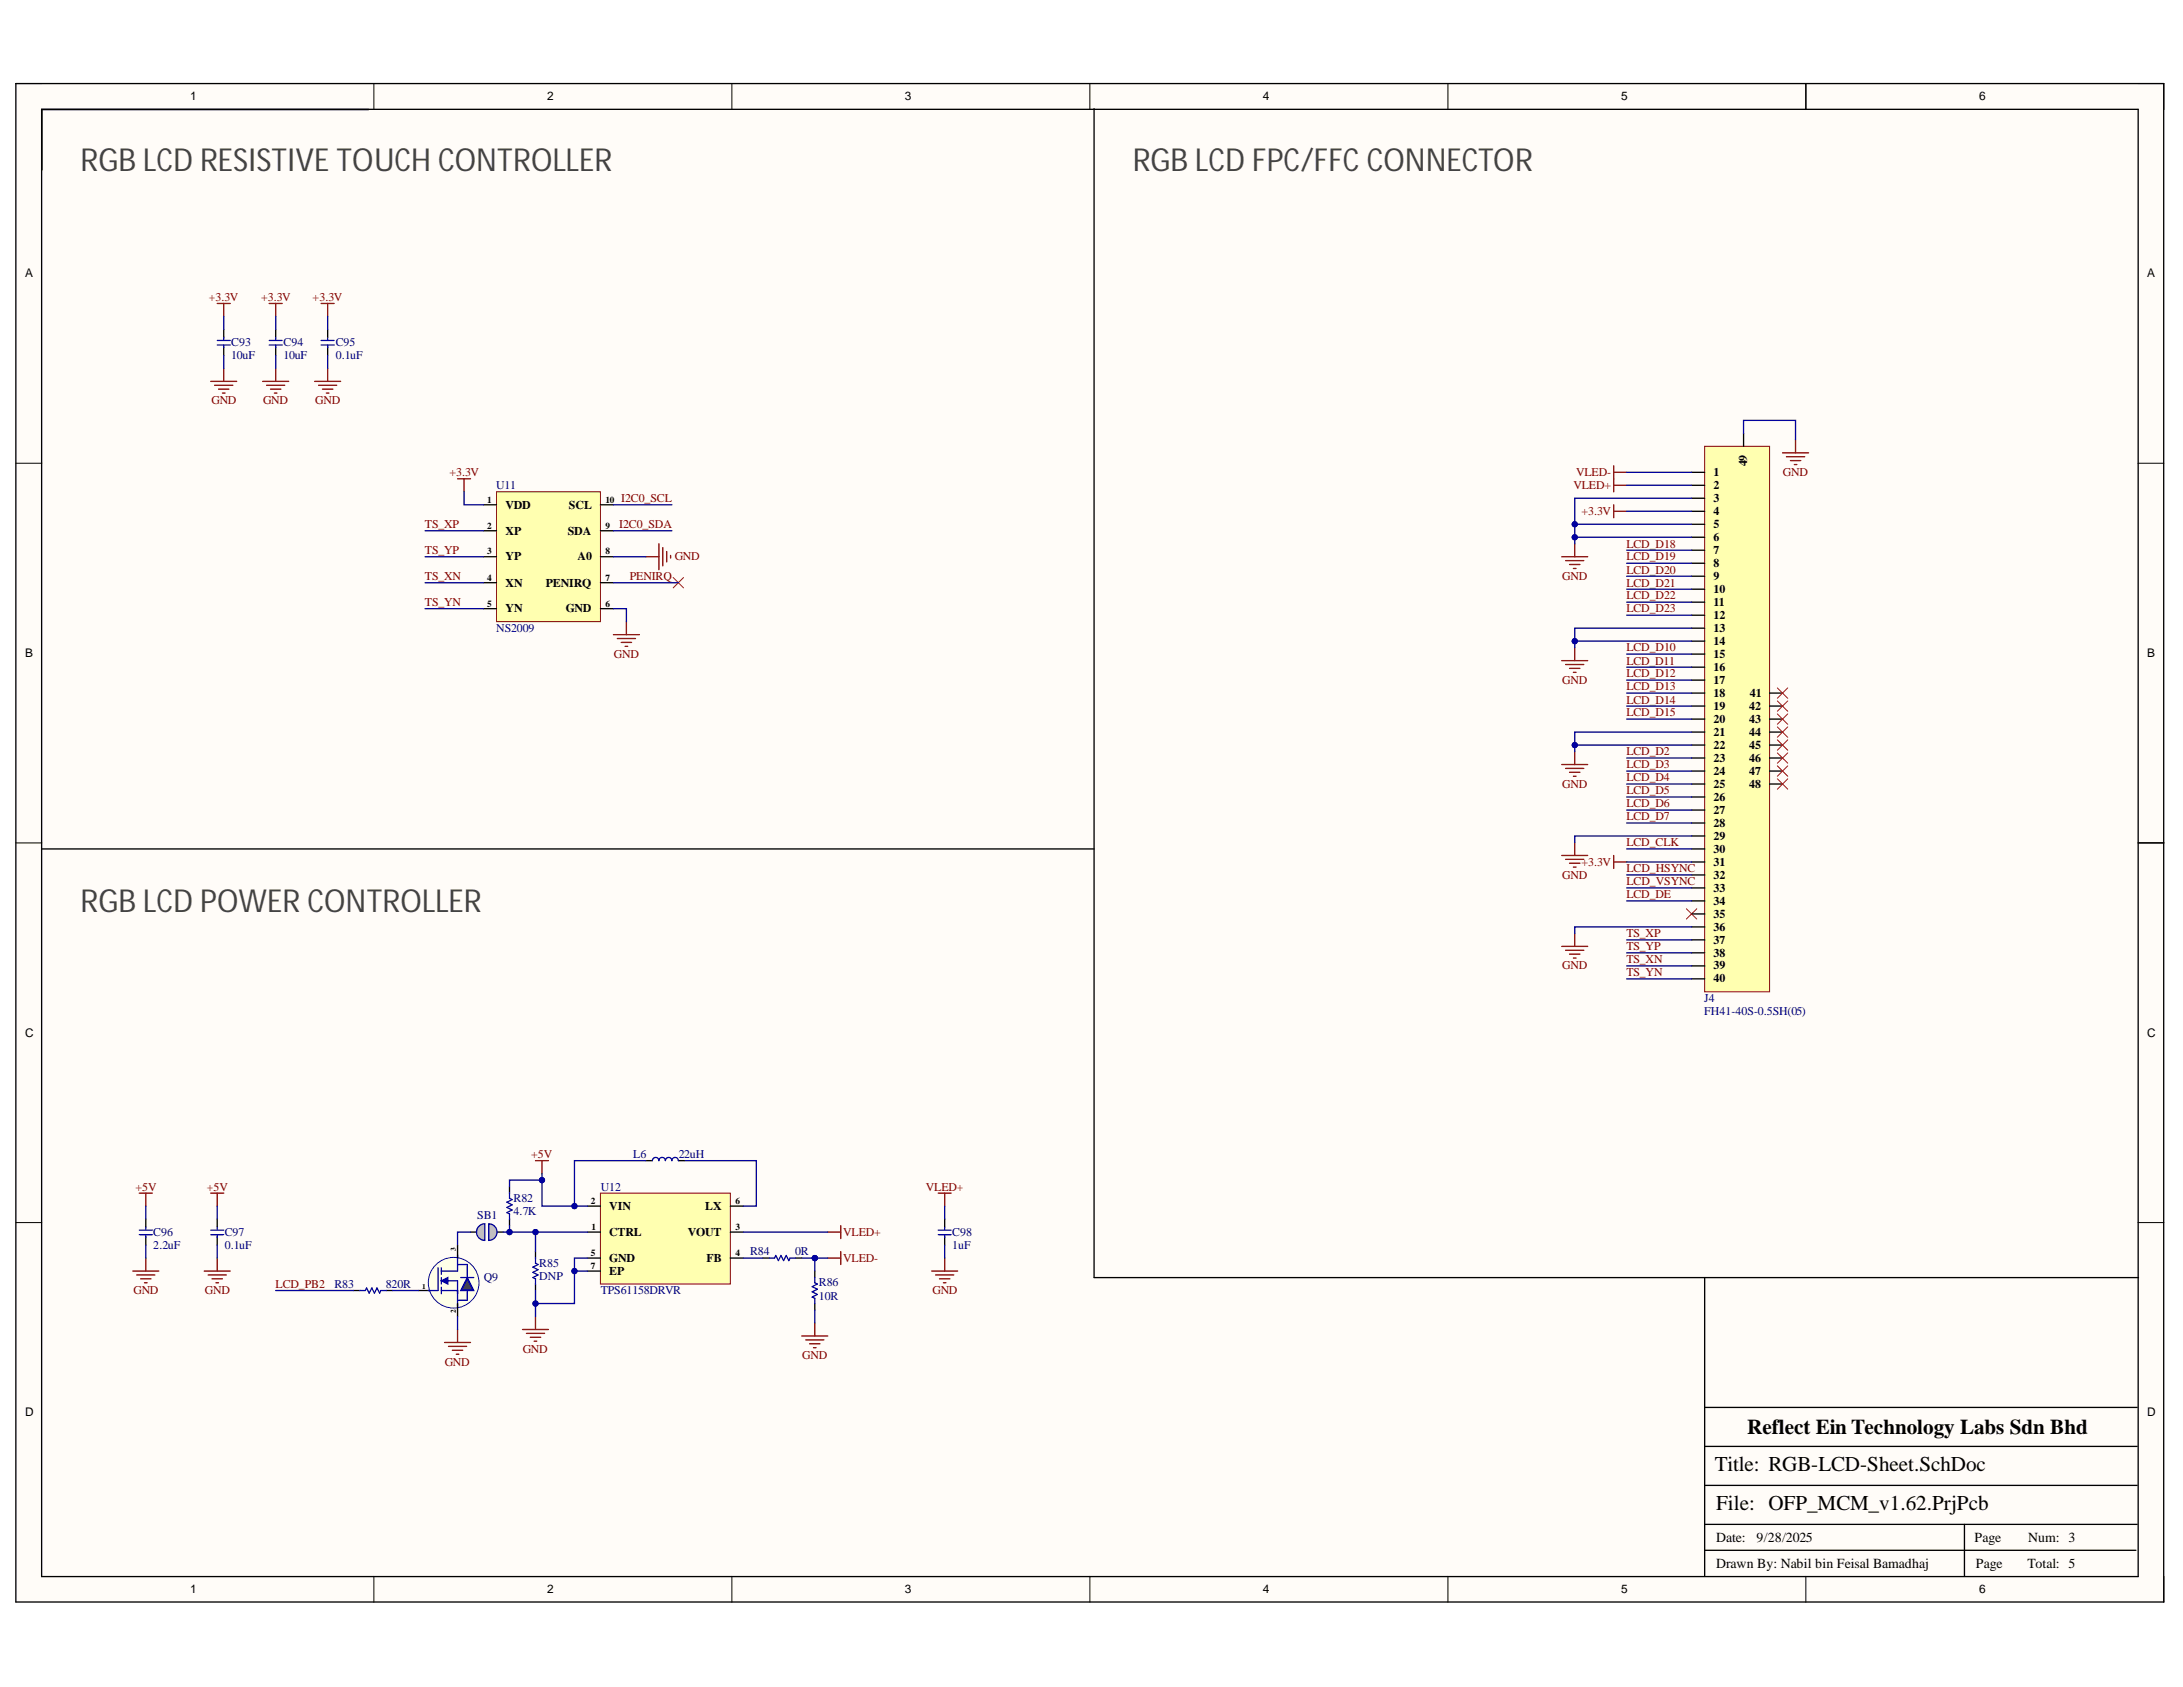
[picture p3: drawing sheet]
<svg xmlns="http://www.w3.org/2000/svg" width="279mm" height="216mm" viewBox="0 0 279 216" stroke-linecap="round" stroke-linejoin="round" font-family="sans-serif">
<defs><g id="words">
<g font-size="4.1" fill="#434343">
<text x="10.3" y="21.9">RGB LCD RESISTIVE TOUCH CONTROLLER</text>
<text x="145" y="21.9">RGB LCD FPC/FFC CONNECTOR</text>
<text x="10.3" y="116.7">RGB LCD POWER CONTROLLER</text>
</g>
<g font-size="2.7">
<text x="223.6" y="183.5">Reflect Ein Technology Labs Sdn Bhd</text>
<text x="219.5" y="188.3">Title: RGB-LCD-Sheet.SchDoc</text>
<text x="219.7" y="193.3">File: OFP_MCM_v1.62.PrjPcb</text>
</g>
<g font-size="1.8">
<text x="219.7" y="197.4">Date:</text>
<text x="224.8" y="197.4">9/28/2025</text>
<text x="252.7" y="197.4">Page</text>
<text x="259.6" y="197.4">Num: 3</text>
<text x="219.7" y="200.7">Drawn By: Nabil bin Feisal Bamadhaj</text>
<text x="252.9" y="200.7">Page</text>
<text x="259.5" y="200.7">Total: 5</text>
</g>
<g font-size="1.5">
<text x="24.4" y="12.9">1</text>
<text x="70" y="12.9">2</text>
<text x="115.8" y="12.9">3</text>
<text x="161.6" y="12.9">4</text>
<text x="207.5" y="12.9">5</text>
<text x="253.3" y="12.9">6</text>
<text x="3.2" y="35.5">A</text>
<text x="274.8" y="35.5">A</text>
<text x="223.6" y="59.7" transform="rotate(-90 223.6 59.7)">49</text>
<text x="64.7" y="65.1">VDD</text>
<text x="72.8" y="65.1">SCL</text>
<text x="219.3" y="61">1</text>
<text x="219.3" y="62.6">2</text>
<text x="219.3" y="64.3">3</text>
<text x="219.3" y="65.9">4</text>
<text x="64.7" y="68.4">XP</text>
<text x="64.7" y="71.7">YP</text>
<text x="72.7" y="68.4">SDA</text>
<text x="73.9" y="71.7">A0</text>
<text x="219.3" y="67.6">5</text>
<text x="219.3" y="69.3">6</text>
<text x="219.3" y="70.9">7</text>
<text x="64.7" y="75.1">XN</text>
<text x="69.9" y="75.1">PENIRQ</text>
<text x="219.3" y="72.6">8</text>
<text x="219.3" y="74.2">9</text>
<text x="219.3" y="75.8">10</text>
<text x="219.3" y="77.5">11</text>
<text x="64.7" y="78.4">YN</text>
<text x="72.4" y="78.4">GND</text>
<text x="219.3" y="79.2">12</text>
<text x="219.3" y="80.8">13</text>
<text x="219.3" y="82.5">14</text>
<text x="3.2" y="84.1">B</text>
<text x="219.3" y="84.2">15</text>
<text x="219.3" y="85.8">16</text>
<text x="219.3" y="87.5">17</text>
<text x="219.3" y="89.2">18</text>
<text x="224" y="89.2">41</text>
<text x="274.8" y="84.1">B</text>
<text x="219.3" y="90.8">19</text>
<text x="219.3" y="92.5">20</text>
<text x="219.3" y="94.2">21</text>
<text x="219.3" y="95.8">22</text>
<text x="223.9" y="90.8">42</text>
<text x="223.9" y="92.5">43</text>
<text x="223.9" y="94.2">44</text>
<text x="223.9" y="95.8">45</text>
<text x="219.3" y="97.5">23</text>
<text x="219.3" y="99.2">24</text>
<text x="219.3" y="100.8">25</text>
<text x="223.9" y="97.5">46</text>
<text x="223.9" y="99.2">47</text>
<text x="223.9" y="100.8">48</text>
<text x="219.3" y="102.5">26</text>
<text x="219.3" y="104.2">27</text>
<text x="219.3" y="105.8">28</text>
<text x="219.3" y="107.5">29</text>
<text x="219.3" y="109.2">30</text>
<text x="219.3" y="110.8">31</text>
<text x="219.3" y="112.5">32</text>
<text x="219.3" y="114.2">33</text>
<text x="219.3" y="115.8">34</text>
<text x="219.3" y="117.5">35</text>
<text x="219.3" y="119.1">36</text>
<text x="219.3" y="120.7">37</text>
<text x="219.3" y="122.4">38</text>
<text x="219.3" y="124">39</text>
<text x="219.3" y="125.7">40</text>
<text x="3.2" y="132.7">C</text>
<text x="274.8" y="132.7">C</text>
<text x="78" y="154.8">VIN</text>
<text x="90.2" y="154.8">LX</text>
<text x="78" y="158.1">CTRL</text>
<text x="78" y="161.5">GND</text>
<text x="88" y="158.1">VOUT</text>
<text x="90.4" y="161.5">FB</text>
<text x="78" y="163.1">EP</text>
<text x="3.2" y="181.2">D</text>
<text x="274.8" y="181.2">D</text>
<text x="24.4" y="203.9">1</text>
<text x="70" y="203.9">2</text>
<text x="115.8" y="203.9">3</text>
<text x="161.6" y="203.9">4</text>
<text x="207.5" y="203.9">5</text>
<text x="253.3" y="203.9">6</text>
</g>
<g font-size="1.5" fill="#800000">
<text x="26.7" y="38.5">+3.3V</text>
<text x="33.4" y="38.5">+3.3V</text>
<text x="40" y="38.5">+3.3V</text>
<text x="27.1" y="51.7">GND</text>
<text x="33.7" y="51.7">GND</text>
<text x="40.3" y="51.7">GND</text>
<text x="57.5" y="61">+3.3V</text>
<text x="79.5" y="64.3">I2C0_SCL</text>
<text x="201.4" y="62.6">VLED+</text>
<text x="201.7" y="61">VLED-</text>
<text x="202.4" y="65.9">+3.3V</text>
<text x="228.2" y="61">GND</text>
<text x="54.4" y="67.6">TS_XP</text>
<text x="54.4" y="70.9">TS_YP</text>
<text x="79.3" y="67.6">I2C0_SDA</text>
<text x="86.4" y="71.7">GND</text>
<text x="208.2" y="70.1">LCD_D18</text>
<text x="208.2" y="71.7">LCD_D19</text>
<text x="54.4" y="74.2">TS_XN</text>
<text x="54.4" y="77.5">TS_YN</text>
<text x="80.6" y="74.2">PENIRQ</text>
<text x="200" y="74.2">GND</text>
<text x="208.2" y="73.4">LCD_D20</text>
<text x="208.2" y="75.1">LCD_D21</text>
<text x="208.2" y="76.7">LCD_D22</text>
<text x="208.2" y="78.4">LCD_D23</text>
<text x="208.2" y="83.4">LCD_D10</text>
<text x="78.6" y="84.2">GND</text>
<text x="200" y="87.5">GND</text>
<text x="208.2" y="85.1">LCD_D11</text>
<text x="208.2" y="86.7">LCD_D12</text>
<text x="208.2" y="88.4">LCD_D13</text>
<text x="208.2" y="90.1">LCD_D14</text>
<text x="208.2" y="91.7">LCD_D15</text>
<text x="200" y="100.8">GND</text>
<text x="208.2" y="96.6">LCD_D2</text>
<text x="208.2" y="98.3">LCD_D3</text>
<text x="208.2" y="99.9">LCD_D4</text>
<text x="208.2" y="101.6">LCD_D5</text>
<text x="208.2" y="103.3">LCD_D6</text>
<text x="208.2" y="104.9">LCD_D7</text>
<text x="200" y="112.5">GND</text>
<text x="202.4" y="110.8">+3.3V</text>
<text x="208.2" y="108.3">LCD_CLK</text>
<text x="208.2" y="111.6">LCD_HSYNC</text>
<text x="208.2" y="113.3">LCD_VSYNC</text>
<text x="208.2" y="114.9">LCD_DE</text>
<text x="208.2" y="119.9">TS_XP</text>
<text x="200" y="124">GND</text>
<text x="208.2" y="121.6">TS_YP</text>
<text x="208.2" y="123.3">TS_XN</text>
<text x="208.2" y="124.9">TS_YN</text>
<text x="68" y="148.2">+5V</text>
<text x="17.3" y="152.4">+5V</text>
<text x="26.5" y="152.4">+5V</text>
<text x="118.5" y="152.4">VLED+</text>
<text x="107.9" y="161.5">VLED-</text>
<text x="107.9" y="158.1">VLED+</text>
<text x="17.1" y="165.7">GND</text>
<text x="26.2" y="165.7">GND</text>
<text x="35.3" y="164.8">LCD_PB2</text>
<text x="119.3" y="165.7">GND</text>
<text x="66.9" y="173.1">GND</text>
<text x="102.7" y="173.9">GND</text>
<text x="56.9" y="174.8">GND</text>
</g>
<g font-size="1.5" fill="#000080">
<text x="29.6" y="44.3">C93</text>
<text x="29.6" y="46">10uF</text>
<text x="36.3" y="44.3">C94</text>
<text x="36.3" y="46">10uF</text>
<text x="43" y="44.3">C95</text>
<text x="43" y="46">0.1uF</text>
<text x="63.5" y="62.6">U11</text>
<text x="63.5" y="80.8">NS2009</text>
<text x="218.1" y="128.3">J4</text>
<text x="218.1" y="129.9">FH41-40S-0.5SH(05)</text>
<text x="81" y="148.2">L6</text>
<text x="86.9" y="148.2">22uH</text>
<text x="65.7" y="153.8">R82</text>
<text x="65.7" y="155.5">4.7K</text>
<text x="76.9" y="152.4">U12</text>
<text x="19.6" y="158.1">C96</text>
<text x="19.6" y="159.8">2.2uF</text>
<text x="28.8" y="158.1">C97</text>
<text x="28.8" y="159.8">0.1uF</text>
<text x="61.1" y="156">SB1</text>
<text x="96" y="160.7">R84</text>
<text x="101.8" y="160.7">0R</text>
<text x="121.9" y="158.1">C98</text>
<text x="121.9" y="159.8">1uF</text>
<text x="42.8" y="164.8">R83</text>
<text x="49.4" y="164.8">820R</text>
<text x="61.9" y="164">Q9</text>
<text x="69" y="162.2">R85</text>
<text x="69" y="163.8">DNP</text>
<text x="76.9" y="165.7">TPS61158DRVR</text>
<text x="104.8" y="164.6">R86</text>
<text x="104.8" y="166.3">10R</text>
</g>
<g font-size="1.2">
<text x="62.3" y="64.3">1</text>
<text x="77.5" y="64.3">10</text>
<text x="62.3" y="67.6">2</text>
<text x="62.3" y="70.9">3</text>
<text x="77.5" y="70.9">8</text>
<text x="77.5" y="67.6">9</text>
<text x="62.3" y="74.3">4</text>
<text x="62.3" y="77.6">5</text>
<text x="77.5" y="77.6">6</text>
<text x="77.5" y="74.3">7</text>
<text x="75.6" y="154.1">2</text>
<text x="94.1" y="154.1">6</text>
<text x="75.6" y="160.7">5</text>
<text x="75.7" y="157.4">1</text>
<text x="94.1" y="160.7">4</text>
<text x="94.1" y="157.4">3</text>
<text x="75.6" y="162.4">7</text>
</g>
<g font-size=".9">
<text x="58.4" y="160.2" transform="rotate(-90 58.4 160.2)">3</text>
<text x="54" y="165">1</text>
<text x="58.4" y="168" transform="rotate(-90 58.4 168)">2</text>
</g>
</g></defs>
<g fill="#fffcf8">
<path d="M2 10.7h275v194.4h-275z" fill-rule="evenodd"/>
<path d="M5.4 14h268.2v187.7h-268.2z" fill-rule="evenodd"/>
</g>
<g fill="none" stroke="#000" stroke-width=".13">
<path d="M2 10.7h3.4M47.9 10.7v3.3M93.7 10.7v3.3M139.5 10.7v3.3M185.3 10.7v3.3M231.1 10.7v3.3M273.6 10.7h3.4v3.3M2 59.3h3.4M273.6 59.3h3.4M2 107.9h3.4M273.6 107.9h3.4M2 156.5h3.4"/>
<path d="M273.6 156.5h3.4M47.9 201.7v3.4M93.7 201.7v3.4M139.5 201.7v3.4M185.3 201.7v3.4M231.1 201.7v3.4M277 201.7v3.4"/>
</g>
<g fill="none" stroke="#000" stroke-width=".17">
<path d="M2 10.7h274.9v194.3h-274.9zM5.3 14h268.4v187.8h-268.4zM5.3 14h41.9M231.1 10.7v3.3M28.6 42.2v1M28.6 44.4v1.1M35.3 42.2v1M35.3 44.4v1.1M41.9 42.2v1M41.9 44.4v1.1M273.7 107.9h3.3M273.7 163.5h-55.5v38.2"/>
<path d="M218.2 198.4h55.2M218.2 195.1h55.3M218.2 190.1h55.3M218.2 185.1h55.3M218.2 180.1h55.3M251.4 195.1v6.6"/>
</g>
<path d="M27.8 44.2h1.7M27.8 43.6h1.7M28.6 43.2v.3M28.6 44.2v.3M34.5 44.2h1.6M34.5 43.6h1.6M35.3 43.2v.3M35.3 44.2v.3M41.1 44.2h1.7M41.1 43.6h1.7M41.9 43.2v.3M41.9 44.2v.3" fill="none" stroke="#00f" stroke-width=".17"/>
<g fill="none" stroke="#800000" stroke-width=".17">
<path d="M27.8 38.8h1.7M28.6 38.8v1.7M34.5 38.8h1.6M35.3 38.8v1.7M41.1 38.8h1.7M41.9 38.8v1.7M27 48.8h3.3M27.5 49.3h2.3M28 49.8h1.3M28.5 50.3h.3M28.6 47.1v1.7M33.6 48.8h3.3"/>
<path d="M34.1 49.3h2.3M34.6 49.8h1.3M35.1 50.3h.4M35.3 47.1v1.7M40.3 48.8h3.3M40.8 49.3h2.3M41.3 49.8h1.3M41.8 50.3h.3M41.9 47.1v1.7"/>
</g>
<path d="M63.5 62.9h13.3v16.7h-13.3z" fill-rule="evenodd" fill="#ffffb0"/>
<path d="M63.5 62.9h13.3v16.7h-13.3z" fill="none" stroke="#800000" stroke-width=".13"/>
<path d="M140 13.9v149.6h78.2M61.9 64.6h1.6M61.9 67.9h1.6M61.9 71.3h1.6M61.9 74.6h1.6M61.9 77.9h1.6M76.8 64.6h1.7M76.8 67.9h1.7M76.8 71.3h1.7M76.8 74.6h1.7M76.8 77.9h1.7M5.4 108.6h134.6" fill="none" stroke="#000" stroke-width=".17"/>
<g fill="none" stroke="#800000" stroke-width=".17">
<path d="M206.5 59.6v3.3M58.6 61.3h1.6M59.4 61.3v1.6M80.2 79.6v1.6M82.7 71.3h1.6M84.3 69.6v3.3M84.8 70.1v2.3M85.3 70.6v1.3M85.8 71.1v.3M199.9 71.3h3.3M200.4 71.7h2.3M200.9 72.2h1.3"/>
<path d="M201.4 72.8h.3M201.5 69.6v1.7M206.5 64.6v1.7M206.5 60.4h1.7M206.5 62.1h1.7M206.5 65.4h1.7M78.5 81.2h3.3M79 81.7h2.3M79.5 82.2h1.3M80 82.7h.3M199.9 84.5h3.3M199.9 97.8h3.3"/>
<path d="M200.4 85h2.3M200.4 98.3h2.3M200.9 85.5h1.3M200.9 98.8h1.3M201.4 86h.3M201.4 99.3h.3M201.5 82.9v1.6M201.5 96.2v1.6M199.9 109.5h3.3M200.4 110h2.3M200.9 110.5h1.3M201.4 111h.3"/>
<path d="M201.5 107.8v1.7M201.5 119.4v1.7M206.5 109.5v1.6M206.5 110.3h1.7M199.9 121.1h3.3M200.4 121.6h2.3M200.9 122.1h1.3M201.4 122.6h.3"/>
</g>
<path d="M86.2 73.9l1.3 1.3M87.5 73.9l-1.3 1.3M215.8 116.3l1.4 1.3M217.2 116.3l-1.4 1.3" fill="none" stroke="#f00" stroke-width=".13"/>
<path d="M76.8 152.7h16.7v11.6h-16.7z" fill-rule="evenodd" fill="#ffffb0"/>
<path d="M76.8 152.7h16.7v11.6h-16.7z" fill="none" stroke="#800000" stroke-width=".13"/>
<g fill="none" stroke="#000" stroke-width=".17">
<path d="M18.7 156v1M18.7 158.3v1M27.8 156v1M27.8 158.3v1M75.2 157.7h1.6M75.2 154.4h1.6M82.7 148.5h.8M86.8 148.5h.9M93.5 157.7h1.6M93.5 154.4h1.6M120.9 156v1M120.9 158.3v1"/>
<path d="M68.5 160.2v.8M68.5 164.3v.9M75.2 161h1.6M75.2 162.7h1.6M93.5 161h1.6M97.6 161h.9M101.8 161h.8M104.3 162.7v.8M104.3 166.8v.9"/>
</g>
<g fill="none" stroke="#00f" stroke-width=".17">
<path d="M17.8 158h1.7M17.8 157.4h1.7M18.7 157v.3M18.7 158v.3M27 158h1.6M27 157.4h1.6M27.8 157v.3M27.8 158v.3M83.5 148.5a.42 .42 0 0 1 .4-.4 .42 .42 0 0 1 .4 .4 .41 .41 0 0 1 .4-.4 .41 .41 0 0 1 .5 .4 .42 .42 0 0 1 .4-.4 .42 .42 0 0 1 .4 .4 .41 .41 0 0 1 .4-.4 .41 .41 0 0 1 .4 .4M120.1 158h1.6M120.1 157.4h1.6M120.9 157v.3"/>
<path d="M120.9 158v.3M68.5 161v.7l.4 .1-.7 .4 .7 .3-.7 .3 .7 .4-.7 .3 .3 .2v.6M98.5 161h.6l.2-.3 .3 .6 .4-.6 .3 .6 .3-.6 .4 .6 .1-.3h.7M104.3 163.5v.7l.3 .1-.6 .4 .6 .3-.6 .3 .6 .4-.6 .3 .3 .2v.6"/>
</g>
<g fill="none" stroke="#800000" stroke-width=".17">
<path d="M228.1 58h3.4M228.6 58.4h2.4M229.2 58.9h1.3M229.6 59.5h.4M229.8 56.3v1.7M17.8 152.7h1.7M18.7 152.7v1.7M27 152.7h1.6M27.8 152.7v1.7M68.5 148.5h1.7M69.4 148.5v1.7M105.9 157.7h1.7"/>
<path d="M107.6 156.9v1.6M120.1 152.7h1.6M120.9 152.7v1.7M17 162.7h3.3M17.5 163.2h2.3M18 163.7h1.3M18.5 164.2h.3M18.7 161v1.7M26.1 162.7h3.4M26.6 163.2h2.4M27.1 163.7h1.4M27.6 164.2h.4"/>
<path d="M27.8 161v1.7M66.9 170.1h3.3M67.4 170.6h2.3M67.9 171.1h1.3M68.4 171.6h.3M68.5 168.5v1.6M102.6 171h3.3M103.1 171.5h2.3M103.6 172h1.3M104.1 172.5h.3M104.3 169.3v1.7M105.9 161h1.7"/>
<path d="M107.6 160.2v1.6M119.2 162.7h3.4M119.7 163.2h2.4M120.2 163.7h1.4M120.7 164.2h.4M120.9 161v1.7"/>
</g>
<path d="M218.2 57.1h8.3v69.8h-8.3z" fill-rule="evenodd" fill="#ffffb0"/>
<path d="M218.2 57.1h8.3v69.8h-8.3z" fill="none" stroke="#800000" stroke-width=".13"/>
<g fill="none" stroke="#000" stroke-width=".17">
<path d="M223.2 55.5v1.6M216.5 60.4h1.7M216.5 62.1h1.7M216.5 63.8h1.7M216.5 65.4h1.7M216.5 67.1h1.7M216.5 68.8h1.7M216.5 70.4h1.7M216.5 72.1h1.7M216.5 73.7h1.7M216.5 75.4h1.7M216.5 77.1h1.7"/>
<path d="M216.5 78.7h1.7M216.5 88.7h1.7M216.5 90.4h1.7M216.5 92h1.7M216.5 93.7h1.7M216.5 95.3h1.7M216.5 97h1.7M216.5 98.7h1.7M216.5 80.4h1.7M216.5 82.1h1.7M216.5 83.7h1.7M216.5 85.4h1.7"/>
<path d="M216.5 87h1.7M226.5 88.7h1.6M226.5 90.4h1.6M226.5 92h1.6M226.5 93.7h1.6M226.5 95.3h1.6M226.5 97h1.6M226.5 98.7h1.6M216.5 100.3h1.7M216.5 102h1.7M216.5 103.7h1.7M216.5 105.3h1.7"/>
<path d="M216.5 107h1.7M216.5 108.6h1.7M216.5 110.3h1.7M216.5 112h1.7M216.5 113.6h1.7M216.5 115.3h1.7M216.5 117h1.7M216.5 118.6h1.7M226.5 100.3h1.6M216.5 120.3h1.7M216.5 121.9h1.7M216.5 123.6h1.7"/>
<path d="M216.5 125.3h1.7M53.6 165.2h1.6"/>
</g>
<g fill="none" stroke="#f00" stroke-width=".13">
<path d="M227.5 88l1.3 1.4M227.5 89.7l1.3 1.3M227.5 91.4l1.3 1.3M227.5 93l1.3 1.4M227.5 94.7l1.3 1.3M227.5 96.4l1.3 1.3M227.5 98l1.3 1.3M227.5 99.7l1.3 1.3M228.8 88l-1.3 1.4M228.8 89.7l-1.3 1.3M228.8 91.4l-1.3 1.3M228.8 93l-1.3 1.4"/>
<path d="M228.8 94.7l-1.3 1.3M228.8 96.4l-1.3 1.3M228.8 98l-1.3 1.3M228.8 99.7l-1.3 1.3"/>
</g>
<circle cx="58.1" cy="164.2" r="3.2" fill="#ffffe8"/>
<circle cx="58.1" cy="164.2" r="3.2" fill="none" stroke="#00f" stroke-width=".13"/>
<path d="M56.1 162.3v2.9h-1.3M56.5 165.2h2.1M56.5 162.3v.8M56.5 163.5v.8M56.5 164.7v.9M56.5 163.9h2.1v3.3M58.6 160.6v2.1h-2.1" fill="none" stroke="#00f" stroke-width=".17"/>
<path d="M56.5 163.9l.8-.4v.8z" fill="#00f"/>
<path d="M56.5 163.9l.8-.4v.8zM58.6 161.8h1.2v4.6h-1.2M59 163.5h1.6" fill="none" stroke="#00f" stroke-width=".17"/>
<path d="M58.6 159.3v1.7M58.6 166.8v1.7" fill="none" stroke="#000" stroke-width=".17"/>
<path d="M59.8 163.5l.8 1.7h-1.6z" fill="#073763"/>
<path d="M65.2 152.7v.7l.3 .1-.6 .4 .6 .3-.6 .3 .6 .4-.6 .3 .3 .2v.6M46.1 165.2h.7l.1-.4 .4 .7 .3-.7 .3 .7 .4-.7 .3 .7 .2-.3h.6M59.8 163.5l.8 1.7h-1.6z" fill="none" stroke="#00f" stroke-width=".17"/>
<path d="M60.2 157.7h.9M63.5 157.7h.9M65.2 151.9v.8M65.2 156v.9M45.3 165.2h.8M49.4 165.2h.8" fill="none" stroke="#000" stroke-width=".17"/>
<path d="M56.9 171.8h3.3M57.4 172.3h2.3M57.9 172.8h1.3M58.4 173.3h.3M58.6 170.1v1.7" fill="none" stroke="#800000" stroke-width=".17"/>
<path d="M61.3 156.9l.4-.2 .4-.1v2.1l-.7-.2-.4-.5v-.6z" fill-rule="evenodd" fill="#c0c0c0"/>
<path d="M61.3 156.9l.4-.2 .4-.1v2.1l-.7-.2-.4-.5v-.6z" fill="none" stroke="#00f" stroke-width=".17"/>
<path d="M62.6 156.6l.3 .1 .3 .2 .3 .3 .1 .4v.3l-.2 .5-.4 .2-.4 .1z" fill-rule="evenodd" fill="#c0c0c0"/>
<path d="M62.6 156.6l.3 .1 .3 .2 .3 .3 .1 .4v.3l-.2 .5-.4 .2-.4 .1z" fill="none" stroke="#00f" stroke-width=".17"/>
<g fill="none" stroke="#000080" stroke-width=".17">
<path d="M28.6 40.5v1.7M28.6 45.5v1.6M35.3 40.5v1.7M35.3 45.5v1.6M41.9 40.5v1.7M41.9 45.5v1.6M54.4 67.9h7.5M54.4 71.3h7.5M54.4 74.6h7.5M54.4 77.9h7.5M59.4 62.9v1.7h2.5M78.5 77.9h1.7v1.7"/>
<path d="M78.5 67.9h7.5M78.5 71.3h4.2M78.5 74.6h8.3M78.5 64.6h7.5M201.5 67.1h15M208.2 60.4h8.3M208.2 62.1h8.3M208.2 65.4h8.3"/>
</g>
<circle cx="201.5" cy="67.1" r=".33" fill="#000080"/>
<circle cx="201.5" cy="67.1" r=".33" fill="none" stroke="#000080" stroke-width=".13"/>
<path d="M201.5 68.8h15" fill="none" stroke="#000080" stroke-width=".17"/>
<circle cx="201.6" cy="68.8" r=".33" fill="#000080"/>
<circle cx="201.6" cy="68.8" r=".33" fill="none" stroke="#000080" stroke-width=".13"/>
<path d="M208.2 70.4h8.3M208.2 72.1h8.3M208.2 73.7h8.3M208.2 75.4h8.3M208.2 77.1h8.3M208.2 78.7h8.3M201.5 82.1h15" fill="none" stroke="#000080" stroke-width=".17"/>
<circle cx="201.6" cy="82.1" r=".33" fill="#000080"/>
<circle cx="201.6" cy="82.1" r=".33" fill="none" stroke="#000080" stroke-width=".13"/>
<path d="M201.5 95.3h15M208.2 83.7h8.3M208.2 85.4h8.3M208.2 87h8.3M208.2 88.7h8.3M208.2 90.4h8.3M208.2 92h8.3" fill="none" stroke="#000080" stroke-width=".17"/>
<circle cx="201.6" cy="95.4" r=".33" fill="#000080"/>
<circle cx="201.6" cy="95.4" r=".33" fill="none" stroke="#000080" stroke-width=".13"/>
<g fill="none" stroke="#000080" stroke-width=".17">
<path d="M208.2 97h8.3M208.2 98.7h8.3M216.5 93.7h-15v2.5M208.2 100.3h8.3M208.2 102h8.3M208.2 103.7h8.3M208.2 105.3h8.3M208.2 108.6h8.3M208.2 110.3h8.3M208.2 112h8.3M208.2 113.6h8.3M208.2 115.3h8.3"/>
<path d="M216.5 107h-15v.8M216.5 118.6h-15v.8M208.2 120.3h8.3M208.2 121.9h8.3M208.2 123.6h8.3M208.2 125.3h8.3"/>
</g>
<circle cx="201.6" cy="95.4" r=".33" fill="#000080"/>
<circle cx="201.6" cy="95.4" r=".33" fill="none" stroke="#000080" stroke-width=".13"/>
<path d="M216.5 80.4h-15v2.5" fill="none" stroke="#000080" stroke-width=".17"/>
<circle cx="201.6" cy="82.1" r=".33" fill="#000080"/>
<circle cx="201.6" cy="82.1" r=".33" fill="none" stroke="#000080" stroke-width=".13"/>
<path d="M216.5 63.8h-15v5.8" fill="none" stroke="#000080" stroke-width=".17"/>
<circle cx="201.5" cy="67.1" r=".33" fill="#000080"/>
<circle cx="201.5" cy="67.1" r=".33" fill="none" stroke="#000080" stroke-width=".13"/>
<circle cx="201.6" cy="68.8" r=".33" fill="#000080"/>
<circle cx="201.6" cy="68.8" r=".33" fill="none" stroke="#000080" stroke-width=".13"/>
<path d="M82.7 148.5h-9.2v5.9" fill="none" stroke="#000080" stroke-width=".17"/>
<circle cx="73.5" cy="154.4" r=".33" fill="#000080"/>
<circle cx="73.5" cy="154.4" r=".33" fill="none" stroke="#000080" stroke-width=".13"/>
<path d="M87.7 148.5h9.1v5.9h-1.7M95.1 157.7h10.8M68.5 165.2v3.3M104.3 167.7v1.6" fill="none" stroke="#000080" stroke-width=".17"/>
<circle cx="68.5" cy="166.8" r=".33" fill="#000080"/>
<circle cx="68.5" cy="166.8" r=".33" fill="none" stroke="#000080" stroke-width=".13"/>
<path d="M75.2 162.7h-1.7v4.1h-5" fill="none" stroke="#000080" stroke-width=".17"/>
<circle cx="73.5" cy="162.7" r=".33" fill="#000080"/>
<circle cx="73.5" cy="162.7" r=".33" fill="none" stroke="#000080" stroke-width=".13"/>
<circle cx="68.5" cy="166.8" r=".33" fill="#000080"/>
<circle cx="68.5" cy="166.8" r=".33" fill="none" stroke="#000080" stroke-width=".13"/>
<path d="M75.2 161h-1.7v1.7" fill="none" stroke="#000080" stroke-width=".17"/>
<circle cx="73.5" cy="162.7" r=".33" fill="#000080"/>
<circle cx="73.5" cy="162.7" r=".33" fill="none" stroke="#000080" stroke-width=".13"/>
<path d="M75.2 157.7h-6.7v2.5" fill="none" stroke="#000080" stroke-width=".17"/>
<circle cx="68.5" cy="157.7" r=".33" fill="#000080"/>
<circle cx="68.5" cy="157.7" r=".33" fill="none" stroke="#000080" stroke-width=".13"/>
<path d="M104.3 161v1.7" fill="none" stroke="#000080" stroke-width=".17"/>
<circle cx="104.3" cy="161" r=".33" fill="#000080"/>
<circle cx="104.3" cy="161" r=".33" fill="none" stroke="#000080" stroke-width=".13"/>
<path d="M95.1 161h2.5M102.6 161h1.7" fill="none" stroke="#000080" stroke-width=".17"/>
<circle cx="104.3" cy="161" r=".33" fill="#000080"/>
<circle cx="104.3" cy="161" r=".33" fill="none" stroke="#000080" stroke-width=".13"/>
<path d="M104.3 161h1.6" fill="none" stroke="#000080" stroke-width=".17"/>
<circle cx="104.3" cy="161" r=".33" fill="#000080"/>
<circle cx="104.3" cy="161" r=".33" fill="none" stroke="#000080" stroke-width=".13"/>
<path d="M69.4 150.2v4.2h5.8M35.3 165.2h10" fill="none" stroke="#000080" stroke-width=".17"/>
<circle cx="73.5" cy="154.4" r=".33" fill="#000080"/>
<circle cx="73.5" cy="154.4" r=".33" fill="none" stroke="#000080" stroke-width=".13"/>
<circle cx="69.4" cy="151" r=".33" fill="#000080"/>
<circle cx="69.4" cy="151" r=".33" fill="none" stroke="#000080" stroke-width=".13"/>
<path d="M69.4 151h-4.2v.9" fill="none" stroke="#000080" stroke-width=".17"/>
<circle cx="69.4" cy="151" r=".33" fill="#000080"/>
<circle cx="69.4" cy="151" r=".33" fill="none" stroke="#000080" stroke-width=".13"/>
<path d="M223.2 55.5v-1.7h6.6v2.5M18.7 154.4v1.6M18.7 159.3v1.7M27.8 154.4v1.6M27.8 159.3v1.7M65.2 156.9v.8h3.3M120.9 154.4v1.6M120.9 159.3v1.7M50.2 165.2h3.4M58.6 168.5v1.6" fill="none" stroke="#000080" stroke-width=".17"/>
<circle cx="68.5" cy="157.7" r=".33" fill="#000080"/>
<circle cx="68.5" cy="157.7" r=".33" fill="none" stroke="#000080" stroke-width=".13"/>
<circle cx="65.2" cy="157.7" r=".33" fill="#000080"/>
<circle cx="65.2" cy="157.7" r=".33" fill="none" stroke="#000080" stroke-width=".13"/>
<path d="M60.2 157.7h-1.6v1.6M64.4 157.7h.8" fill="none" stroke="#000080" stroke-width=".17"/>
<circle cx="65.2" cy="157.7" r=".33" fill="#000080"/>
<circle cx="65.2" cy="157.7" r=".33" fill="none" stroke="#000080" stroke-width=".13"/>
<use href="#words"/>
</svg>
